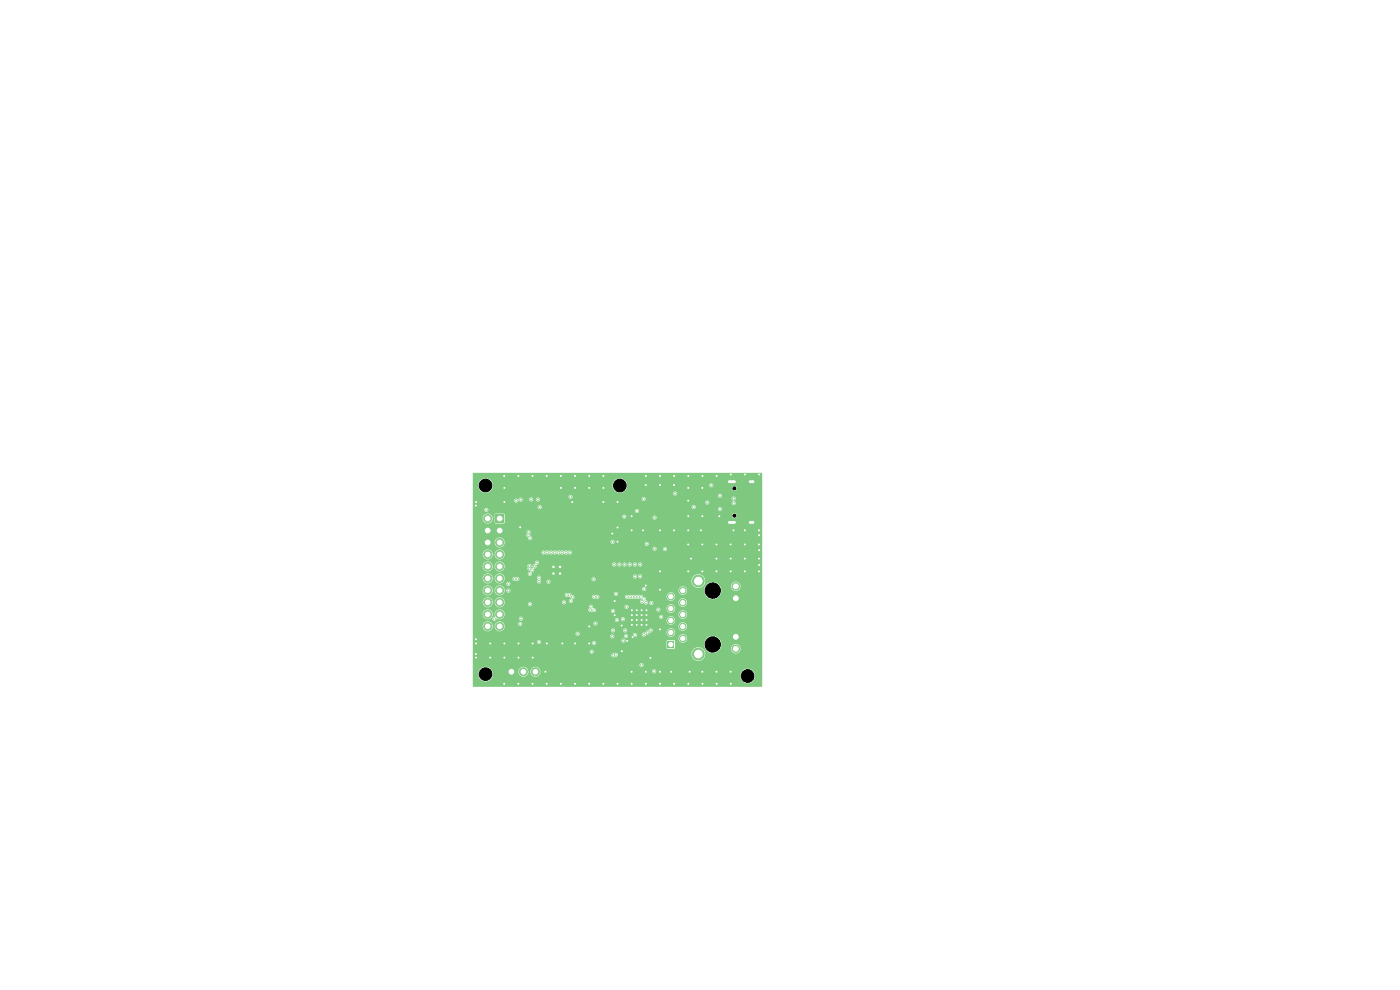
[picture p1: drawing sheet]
<svg xmlns="http://www.w3.org/2000/svg" width="297mm" height="210mm" viewBox="0 0 297 210" stroke-linecap="round" stroke-linejoin="round" font-family="sans-serif">
<g fill="#7fc87f" stroke="#7fc87f" stroke-width=".21">
<circle cx="137.1" cy="132.5" r=".25"/>
<circle cx="137.1" cy="131.5" r=".25"/>
<circle cx="137.1" cy="130.5" r=".25"/>
<circle cx="137.1" cy="129.4" r=".25"/>
<circle cx="136.1" cy="132.5" r=".25"/>
<circle cx="136.1" cy="131.5" r=".25"/>
<circle cx="136.1" cy="130.5" r=".25"/>
<circle cx="136.1" cy="129.4" r=".25"/>
<circle cx="135.1" cy="132.5" r=".25"/>
<circle cx="135.1" cy="131.5" r=".25"/>
<circle cx="135.1" cy="130.5" r=".25"/>
<circle cx="135.1" cy="129.4" r=".25"/>
<circle cx="134.1" cy="132.5" r=".25"/>
<circle cx="134" cy="131.5" r=".25"/>
<circle cx="134" cy="130.5" r=".25"/>
<circle cx="134.1" cy="129.4" r=".25"/>
<circle cx="117.4" cy="120.3" r=".25"/>
<circle cx="117.4" cy="121.7" r=".25"/>
<circle cx="118.8" cy="120.3" r=".25"/>
<circle cx="118.8" cy="121.7" r=".25"/>
</g>
<path d="M154.7 110.8h1.1M154.7 102.2h1.1M159.1 110.8h.6M159.1 102.2h.6" fill="none" stroke="#7fc87f" stroke-width="1"/>
<path d="M105.1 109.2h1.7v1.7h-1.7z" fill="#7fc87f"/>
<g fill="#7fc87f" stroke="#7fc87f" stroke-width=".21">
<circle cx="103.5" cy="110" r=".85"/>
<circle cx="106" cy="112.5" r=".85"/>
<circle cx="103.5" cy="112.5" r=".85"/>
<circle cx="106" cy="115.1" r=".85"/>
<circle cx="103.5" cy="115.1" r=".85"/>
<circle cx="106" cy="117.6" r=".85"/>
<circle cx="103.5" cy="117.6" r=".85"/>
<circle cx="106" cy="120.2" r=".85"/>
<circle cx="103.5" cy="120.2" r=".85"/>
<circle cx="106" cy="122.7" r=".85"/>
<circle cx="103.5" cy="122.7" r=".85"/>
<circle cx="106" cy="125.2" r=".85"/>
<circle cx="103.5" cy="125.2" r=".85"/>
<circle cx="106" cy="127.8" r=".85"/>
<circle cx="103.5" cy="127.8" r=".85"/>
<circle cx="106" cy="130.3" r=".85"/>
<circle cx="103.5" cy="130.3" r=".85"/>
<circle cx="106" cy="132.9" r=".85"/>
<circle cx="103.5" cy="132.9" r=".85"/>
</g>
<path d="M107.7 141.7h1.6v1.7h-1.6z" fill="#7fc87f"/>
<g fill="#7fc87f" stroke="#7fc87f" stroke-width=".21">
<circle cx="111" cy="142.5" r=".85"/>
<circle cx="113.6" cy="142.5" r=".85"/>
</g>
<path d="M141.6 136h1.4v1.4h-1.4z" fill="#7fc87f"/>
<g fill="#7fc87f" stroke="#7fc87f" stroke-width=".21">
<circle cx="144.9" cy="135.4" r=".7"/>
<circle cx="142.3" cy="134.2" r=".7"/>
<circle cx="144.9" cy="132.9" r=".7"/>
<circle cx="142.3" cy="131.6" r=".7"/>
<circle cx="144.9" cy="130.4" r=".7"/>
<circle cx="142.3" cy="129.1" r=".7"/>
<circle cx="144.9" cy="127.8" r=".7"/>
<circle cx="142.3" cy="126.6" r=".7"/>
<circle cx="144.9" cy="125.3" r=".7"/>
<circle cx="156.1" cy="137.6" r=".8"/>
<circle cx="156.1" cy="135.1" r=".8"/>
<circle cx="156.1" cy="126.9" r=".8"/>
<circle cx="156.1" cy="124.4" r=".8"/>
<circle cx="148.1" cy="123.3" r="1.25"/>
<circle cx="148.1" cy="138.7" r="1.25"/>
<circle cx="126.3" cy="132.3" r=".22"/>
<circle cx="122.5" cy="134.4" r=".23"/>
<circle cx="138" cy="133.7" r=".22"/>
<circle cx="132.9" cy="128.7" r=".22"/>
<circle cx="136.6" cy="134.6" r=".22"/>
<circle cx="132.6" cy="133.7" r=".23"/>
<circle cx="130.1" cy="133.7" r=".23"/>
<circle cx="140.3" cy="130.9" r=".22"/>
<circle cx="139.7" cy="129.3" r=".22"/>
<circle cx="136.1" cy="141.1" r=".22"/>
<circle cx="137.4" cy="134.2" r=".23"/>
<circle cx="138.2" cy="127.9" r=".23"/>
<circle cx="137" cy="127.8" r=".23"/>
<circle cx="110.4" cy="132.3" r=".22"/>
<circle cx="110.5" cy="131.2" r=".23"/>
<circle cx="104.9" cy="131.3" r=".22"/>
<circle cx="136.6" cy="127.1" r=".23"/>
<circle cx="116.4" cy="123.4" r=".22"/>
<circle cx="112.4" cy="128.2" r=".22"/>
<circle cx="136.2" cy="127.6" r=".22"/>
<circle cx="118.5" cy="117.2" r=".22"/>
<circle cx="136" cy="126.6" r=".23"/>
<circle cx="135.4" cy="126.6" r=".23"/>
<circle cx="119.3" cy="117.2" r=".23"/>
<circle cx="134.8" cy="126.6" r=".22"/>
<circle cx="120.1" cy="117.2" r=".22"/>
<circle cx="120.9" cy="117.2" r=".23"/>
<circle cx="134.2" cy="126.6" r=".22"/>
<circle cx="117.7" cy="117.2" r=".23"/>
<circle cx="133.6" cy="126.6" r=".23"/>
<circle cx="133" cy="126.6" r=".23"/>
<circle cx="116.9" cy="117.2" r=".23"/>
<circle cx="134.7" cy="122.3" r=".22"/>
<circle cx="135.8" cy="122.3" r=".22"/>
<circle cx="132.1" cy="131.3" r=".23"/>
<circle cx="130.7" cy="126" r=".23"/>
<circle cx="126" cy="136.4" r=".23"/>
<circle cx="132.8" cy="134.9" r=".23"/>
<circle cx="132.3" cy="135.9" r=".22"/>
<circle cx="129.9" cy="135" r=".22"/>
<circle cx="134.7" cy="134.7" r=".23"/>
<circle cx="110" cy="101" r=".23"/>
<circle cx="149" cy="109.5" r=".22"/>
<circle cx="155" cy="121.2" r=".22"/>
<circle cx="146" cy="100.9" r=".22"/>
<circle cx="110" cy="145" r=".23"/>
<circle cx="143" cy="101" r=".23"/>
<circle cx="100.9" cy="107.2" r=".23"/>
<circle cx="133.1" cy="135.9" r=".23"/>
<circle cx="158" cy="118.5" r=".22"/>
<circle cx="122" cy="145" r=".23"/>
<circle cx="146" cy="103.5" r=".23"/>
<circle cx="113" cy="136.5" r=".22"/>
<circle cx="113" cy="139.5" r=".22"/>
<circle cx="134" cy="112.5" r=".22"/>
<circle cx="116" cy="100.9" r=".22"/>
<circle cx="161" cy="115.5" r=".22"/>
<circle cx="122" cy="136.5" r=".22"/>
<circle cx="107" cy="136.5" r=".22"/>
<circle cx="140" cy="101" r=".23"/>
<circle cx="140" cy="145" r=".23"/>
<circle cx="155" cy="142.5" r=".22"/>
<circle cx="131.9" cy="138.1" r=".23"/>
<circle cx="100.9" cy="138.8" r=".23"/>
<circle cx="140" cy="102.9" r=".23"/>
<circle cx="146" cy="145" r=".22"/>
<circle cx="152" cy="118.5" r=".22"/>
<circle cx="149" cy="142.5" r=".22"/>
<circle cx="101" cy="139.5" r=".22"/>
<circle cx="122" cy="103.5" r=".23"/>
<circle cx="152" cy="145" r=".23"/>
<circle cx="161" cy="116.7" r=".23"/>
<circle cx="140" cy="133.5" r=".22"/>
<circle cx="155.6" cy="112.5" r=".22"/>
<circle cx="137" cy="145" r=".22"/>
<circle cx="107" cy="100.9" r=".22"/>
<circle cx="134.2" cy="135.2" r=".22"/>
<circle cx="104" cy="139.5" r=".22"/>
<circle cx="143" cy="145" r=".23"/>
<circle cx="155" cy="118.5" r=".22"/>
<circle cx="146" cy="121.2" r=".22"/>
<circle cx="115.7" cy="142.5" r=".22"/>
<circle cx="110" cy="136.5" r=".22"/>
<circle cx="146.3" cy="142.5" r=".22"/>
<circle cx="149" cy="145" r=".23"/>
<circle cx="137" cy="100.9" r=".22"/>
<circle cx="152.6" cy="109.5" r=".22"/>
<circle cx="155" cy="145" r=".22"/>
<circle cx="119.3" cy="136.5" r=".22"/>
<circle cx="140" cy="142.5" r=".22"/>
<circle cx="161" cy="113.5" r=".23"/>
<circle cx="119" cy="103.5" r=".23"/>
<circle cx="148.7" cy="112.5" r=".22"/>
<circle cx="158" cy="112.5" r=".22"/>
<circle cx="128" cy="103.5" r=".23"/>
<circle cx="161" cy="112.5" r=".22"/>
<circle cx="122" cy="101" r=".23"/>
<circle cx="131" cy="106.5" r=".22"/>
<circle cx="138" cy="139.6" r=".22"/>
<circle cx="113" cy="101" r=".23"/>
<circle cx="161" cy="100.7" r=".23"/>
<circle cx="161" cy="118.5" r=".22"/>
<circle cx="131.9" cy="132.7" r=".22"/>
<circle cx="128" cy="101" r=".23"/>
<circle cx="119" cy="145" r=".23"/>
<circle cx="125" cy="145" r=".22"/>
<circle cx="146" cy="115.5" r=".22"/>
<circle cx="110.4" cy="111.8" r=".22"/>
<circle cx="107" cy="106.5" r=".22"/>
<circle cx="134" cy="109.5" r=".22"/>
<circle cx="110" cy="139.5" r=".22"/>
<circle cx="128" cy="145" r=".23"/>
<circle cx="152" cy="121.2" r=".22"/>
<circle cx="129.9" cy="113.2" r=".22"/>
<circle cx="161" cy="121.2" r=".22"/>
<circle cx="130.4" cy="130.5" r=".22"/>
<circle cx="140" cy="121.2" r=".22"/>
<circle cx="131" cy="111.9" r=".23"/>
<circle cx="100.9" cy="135.6" r=".23"/>
<circle cx="125" cy="136.5" r=".22"/>
<circle cx="136.4" cy="112.5" r=".22"/>
<circle cx="104" cy="136.5" r=".22"/>
<circle cx="125" cy="132.9" r=".22"/>
<circle cx="161" cy="119.9" r=".22"/>
<circle cx="155" cy="100.6" r=".22"/>
<circle cx="152" cy="115.5" r=".22"/>
<circle cx="107" cy="145" r=".22"/>
<circle cx="142.4" cy="142.5" r=".22"/>
<circle cx="116" cy="136.5" r=".22"/>
<circle cx="107" cy="139.5" r=".22"/>
<circle cx="130.4" cy="127.5" r=".22"/>
<circle cx="149" cy="103.5" r=".23"/>
<circle cx="134" cy="142.5" r=".22"/>
<circle cx="149" cy="101" r=".23"/>
<circle cx="131" cy="145" r=".23"/>
<circle cx="137" cy="142.5" r=".22"/>
<circle cx="137" cy="102.9" r=".23"/>
<circle cx="128" cy="106.5" r=".22"/>
<circle cx="125" cy="103.5" r=".23"/>
<circle cx="158" cy="121.2" r=".22"/>
<circle cx="146" cy="112.5" r=".22"/>
<circle cx="149" cy="115.5" r=".22"/>
<circle cx="152" cy="101" r=".23"/>
<circle cx="107" cy="103.5" r=".23"/>
<circle cx="146.6" cy="118.5" r=".22"/>
<circle cx="143" cy="102.9" r=".23"/>
<circle cx="155" cy="115.5" r=".22"/>
<circle cx="131" cy="114.9" r=".23"/>
<circle cx="143" cy="112.5" r=".22"/>
<circle cx="101" cy="136.5" r=".22"/>
<circle cx="158" cy="115.5" r=".22"/>
<circle cx="134" cy="145" r=".23"/>
<circle cx="140" cy="125.1" r=".22"/>
<circle cx="121.4" cy="106.5" r=".22"/>
<circle cx="158" cy="100.6" r=".22"/>
<circle cx="146" cy="106.2" r=".23"/>
<circle cx="140" cy="112.5" r=".22"/>
<circle cx="116" cy="145" r=".22"/>
<circle cx="137" cy="124.2" r=".22"/>
<circle cx="146" cy="109.5" r=".22"/>
<circle cx="113" cy="145" r=".23"/>
<circle cx="119" cy="101" r=".23"/>
<circle cx="149" cy="121.2" r=".22"/>
<circle cx="101" cy="106.5" r=".22"/>
<circle cx="125" cy="100.9" r=".22"/>
<circle cx="152" cy="142.5" r=".22"/>
<circle cx="135.1" cy="108.4" r=".22"/>
<circle cx="141.1" cy="116.5" r=".22"/>
<circle cx="137.2" cy="115.4" r=".23"/>
<circle cx="110.4" cy="106" r=".22"/>
<circle cx="103.2" cy="108.1" r=".22"/>
<circle cx="109.5" cy="106.2" r=".22"/>
<circle cx="112.5" cy="114.2" r=".22"/>
<circle cx="114.5" cy="107.6" r=".22"/>
<circle cx="136.6" cy="105.8" r=".23"/>
<circle cx="143.2" cy="104.7" r=".22"/>
<circle cx="114.1" cy="106" r=".22"/>
<circle cx="132.4" cy="109.6" r=".22"/>
<circle cx="130.3" cy="119.8" r=".22"/>
<circle cx="116.1" cy="117.2" r=".22"/>
<circle cx="112.7" cy="105.9" r=".22"/>
<circle cx="114.3" cy="136.2" r=".22"/>
<circle cx="112.1" cy="113.6" r=".23"/>
<circle cx="112.3" cy="120.6" r=".22"/>
<circle cx="112.3" cy="120" r=".22"/>
<circle cx="112.1" cy="112.9" r=".23"/>
<circle cx="130.1" cy="139" r=".23"/>
<circle cx="121" cy="105.4" r=".22"/>
<circle cx="126" cy="129.4" r=".23"/>
<circle cx="125.9" cy="122.9" r=".23"/>
<circle cx="125.5" cy="138.3" r=".22"/>
<circle cx="129.9" cy="114.9" r=".22"/>
<circle cx="126.7" cy="126.6" r=".22"/>
<circle cx="126" cy="126.6" r=".23"/>
<circle cx="107.8" cy="123.8" r=".23"/>
<circle cx="125.4" cy="128.7" r=".22"/>
<circle cx="125.2" cy="129.4" r=".22"/>
<circle cx="121.1" cy="127.5" r=".23"/>
<circle cx="130.9" cy="131.5" r=".22"/>
<circle cx="130.1" cy="129.6" r=".23"/>
<circle cx="131.4" cy="119.8" r=".22"/>
<circle cx="115.3" cy="117.2" r=".23"/>
<circle cx="135.8" cy="119.7" r=".22"/>
<circle cx="113.9" cy="119.4" r=".23"/>
<circle cx="134.7" cy="119.8" r=".22"/>
<circle cx="113.4" cy="120.2" r=".22"/>
<circle cx="112.9" cy="120.9" r=".23"/>
<circle cx="133.6" cy="119.8" r=".22"/>
<circle cx="112.4" cy="121.8" r=".22"/>
<circle cx="132.5" cy="119.7" r=".22"/>
<circle cx="114.4" cy="122.5" r=".23"/>
<circle cx="109.7" cy="122.8" r=".22"/>
<circle cx="109.1" cy="122.8" r=".22"/>
<circle cx="155.6" cy="106.8" r=".22"/>
<circle cx="155.6" cy="105.8" r=".22"/>
<circle cx="114.4" cy="123.4" r=".23"/>
<circle cx="150" cy="106.6" r=".23"/>
<circle cx="120.2" cy="126.2" r=".23"/>
<circle cx="107.9" cy="125.3" r=".23"/>
<circle cx="120.8" cy="126.2" r=".23"/>
<circle cx="119.6" cy="127.8" r=".22"/>
<circle cx="121.5" cy="126.7" r=".23"/>
<circle cx="150.9" cy="103" r=".23"/>
<circle cx="152.7" cy="108" r=".22"/>
<circle cx="147.2" cy="107.6" r=".22"/>
<circle cx="152.7" cy="105.1" r=".22"/>
<circle cx="138.8" cy="142.4" r=".22"/>
<circle cx="136.7" cy="125" r=".22"/>
<circle cx="138.9" cy="116.4" r=".23"/>
<circle cx="138.9" cy="109.8" r=".22"/>
<circle cx="130.7" cy="138.9" r=".22"/>
</g>
<path d="M100.3 100.3l61.4 .1v45.3h-61.3l-.1-2.8h1.1a1.56 1.56 0 0 0 1.8 1.6 1.56 1.56 0 0 0 1.2-2.1h5.6v.2a1.06 1.06 0 0 0 1.1 1 1.06 1.06 0 0 0 1-1.2h.4v.2a1.05 1.05 0 0 0 .7 .9 1.05 1.05 0 0 0 1.1-.2h42.7v.2a1.56 1.56 0 0 0 2.4 1.2 1.56 1.56 0 0 0 0-2.6 1.56 1.56 0 0 0-2.4 1.2h-42.7l.3-.5v-.4h23.8a.43 .43 0 0 0 .5 .4 .43 .43 0 0 0 .2-.7 .43 .43 0 0 0-.7 .1v.2h-23.8a1.05 1.05 0 0 0-1-1 1.05 1.05 0 0 0-1.1 1h-.4v-.2a1.06 1.06 0 0 0-1.2-.8 1.06 1.06 0 0 0-.9 1h-5.6l-.1-.2a1.55 1.55 0 0 0-1.7-.7 1.55 1.55 0 0 0-1.2 1.4h-1.1v-1.9h35.4v.1a.43 .43 0 0 0 .6 .3 .43 .43 0 0 0 0-.7 .43 .43 0 0 0-.6 .3h-35.4v-2h29.4v.1a.66 .66 0 0 0 .9 .2 .43 .43 0 0 0 .4-.2 .43 .43 0 0 0 0-.5h15.7v.3a1.46 1.46 0 0 0 2.2 1.1 1.46 1.46 0 0 0 0-2.5 1.46 1.46 0 0 0-2.2 1.1h-15.7l-.4-.1-.7 .1-.2 .4h-29.4v-.8h24.8a.43 .43 0 0 0 .6 .5 .43 .43 0 0 0 .1-.7 .43 .43 0 0 0-.7 .1v.1h-24.8v-2.1h13.6a.43 .43 0 0 0 .3 .5 .43 .43 0 0 0 .5-.2h10.9v.1a.43 .43 0 0 0 .7 .3 .43 .43 0 0 0 0-.7 .43 .43 0 0 0-.7 .3h-10.9l-.1-.6h17.2v.2a.43 .43 0 0 0 .4 .3 .43 .43 0 0 0 .5-.3h8.7v1.4l.2 .2h1.5l.1-1h6.2v.2a1.83 1.83 0 0 0 1.4 1.7 1.83 1.83 0 0 0 2-1h2.3v.2a1.01 1.01 0 0 0 1.5 .8 1.01 1.01 0 0 0 0-1.7 1.01 1.01 0 0 0-1.5 .7h-2.3a1.83 1.83 0 0 0-1.1-2.5 1.83 1.83 0 0 0-2.3 1.6h-6.2v-.7l-.2-.1h-1.4l-.2 .2h-8.7v-.2a.43 .43 0 0 0-.4-.3 .43 .43 0 0 0-.5 .3h-17.5l-.4 .3h-13.6v-1.2h29.2a.43 .43 0 0 0 .4 .5 .43 .43 0 0 0 .4-.5h2.1l.1 .3 .3 .2h11.1v.1a.9 .9 0 0 0 1.4 .7 .9 .9 0 0 0 0-1.5 .9 .9 0 0 0-1.4 .7l-10.9-.1a.43 .43 0 0 0 .1-.6h1.2v.1a.43 .43 0 0 0 .5 .3 .43 .43 0 0 0 .3-.5h1.1v.1a.47 .47 0 0 0 .5 .3 .47 .47 0 0 0 .4-.5 .51 .51 0 0 0 .8-.4h3.5a.91 .91 0 0 0 1.2 1 .91 .91 0 0 0 .3-1.6 .91 .91 0 0 0-1.5 .5l-3.1 .1a.45 .45 0 0 0-.1-.8 .45 .45 0 0 0-.7 .5 .52 .52 0 0 0-.6 .5 .44 .44 0 0 0-.7 .3h-1.1a.43 .43 0 0 0-.5-.3 .43 .43 0 0 0-.3 .4l-1.2-.1a.43 .43 0 0 0-.7 .3l-2.1-.1a.43 .43 0 0 0-.5-.2 .43 .43 0 0 0-.3 .3h-29.2v-.5h21.8v.1a.43 .43 0 0 0 .7 .3 .43 .43 0 0 0 0-.7 .43 .43 0 0 0-.7 .3h-21.8v-1.6h2.1v.2a1.06 1.06 0 0 0 1.2 .9 1.06 1.06 0 0 0 .9-1.1h.4v.2a1.05 1.05 0 0 0 1.8 .7h22.9v.1a.43 .43 0 0 0 .5 .4 .43 .43 0 0 0 .4-.5h1.7v.1a.43 .43 0 0 0 .7 .3 .43 .43 0 0 0 0-.7 .43 .43 0 0 0-.7 .3h-1.7l-.1-.2a.43 .43 0 0 0-.5-.2 .43 .43 0 0 0-.3 .4h-22.9l.2-.3 .2-.6h36.8v.2a.9 .9 0 0 0 1.4 .7 .9 .9 0 0 0 0-1.6 .9 .9 0 0 0-1.4 .7h-36.8l-.2-.5h3.1a.43 .43 0 0 0 .4 .5 .43 .43 0 0 0 .4-.6h15.1v.1a.43 .43 0 0 0 .7 .3 .43 .43 0 0 0 0-.7 .43 .43 0 0 0-.7 .3h-15.1a.43 .43 0 0 0-.5-.3 .43 .43 0 0 0-.3 .4l-3.2-.1a1.06 1.06 0 0 0-1.1-.3 1.06 1.06 0 0 0-.8 .9h-.4v-.2a1.06 1.06 0 0 0-1.1-.8 1.06 1.06 0 0 0-1 1h-2.1v-2.6h2.1v.2a1.05 1.05 0 0 0 1.6 .8h.4v.1a.47 .47 0 0 0 .6 .4 .47 .47 0 0 0 .4-.5 1.07 1.07 0 0 0 1.2 0h3.5v.1a.43 .43 0 0 0 .3 .3 .43 .43 0 0 0 .4-.1h19.7v.1a.43 .43 0 0 0 .5 .3 .43 .43 0 0 0 .2-.6h.5v.1a.43 .43 0 0 0 .4 .4 .43 .43 0 0 0 .4-.3h8.9v.2a.9 .9 0 0 0 1.4 .7 .9 .9 0 0 0 0-1.5 .9 .9 0 0 0-1.4 .6h-8.9a.43 .43 0 0 0-.2-.6 .43 .43 0 0 0-.6 .4h-.5a.43 .43 0 0 0-.4-.2 .43 .43 0 0 0-.3 .4h-19.6a.43 .43 0 0 0-.3-.7 .43 .43 0 0 0-.5 .4h-3.5l.3-.4h32.9a.43 .43 0 0 0 .6 .5 .43 .43 0 0 0 .2-.7 .43 .43 0 0 0-.7 .1l-.1 .1h-32.9l.2-.5h36.8a.91 .91 0 0 0 1.3 1 .91 .91 0 0 0 .3-1.6 .91 .91 0 0 0-1.5 .5l-36.9 .1-.3-.6-.5-.4h18.5a.48 .48 0 0 0 .3 .5 .48 .48 0 0 0 .5-.1h.1a.43 .43 0 0 0 .4 .2 .43 .43 0 0 0 .3-.4h3.2v.2a.43 .43 0 0 0 .7 .3 .43 .43 0 0 0 0-.7h8.9v.1a.43 .43 0 0 0 .7 .3 .43 .43 0 0 0 0-.7h1.5v.2a.9 .9 0 0 0 1.4 .7 .9 .9 0 0 0 0-1.6 .9 .9 0 0 0-1.4 .7h-1.5a.43 .43 0 0 0-.7 .3h-8.9a.43 .43 0 0 0-.7 .2h-3.2a.43 .43 0 0 0-.6-.5v-.3h6.7v.1a.43 .43 0 0 0 .7 .3 .43 .43 0 0 0 0-.7 .43 .43 0 0 0-.7 .3l-6.7-.1a.46 .46 0 0 0-.6-.3 .46 .46 0 0 0-.2 .7l-.2 .3h-18.5a1.13 1.13 0 0 0-1.1 .4 1.13 1.13 0 0 0-.2 1.2h-.4l-.2 .3h-.4h.1a1.05 1.05 0 0 0-.1-1.8 1.05 1.05 0 0 0-1.6 .8h-2.1v-2.5h2.1v.2a1.06 1.06 0 0 0 1.2 .9 1.06 1.06 0 0 0 .9-1.1h.4v.2a1.05 1.05 0 0 0 1 .9 1.05 1.05 0 0 0 1.1-.7h5v.1a.43 .43 0 0 0 .6 .3 .43 .43 0 0 0 0-.7 .43 .43 0 0 0-.6 .3h-5l.1-.4h12.1v.1a.43 .43 0 0 0 .7 .3 .43 .43 0 0 0 0-.7 .43 .43 0 0 0-.7 .3h-12.1a1.06 1.06 0 0 0-1.1-1 1.06 1.06 0 0 0-1.1 1h-.4v-.2a1.06 1.06 0 0 0-1.1-.8 1.06 1.06 0 0 0-1 1h-2.1v-2.6h2.1v.2a1.06 1.06 0 0 0 1.2 1 1.06 1.06 0 0 0 .9-1.2h.4v.2a1.05 1.05 0 0 0 1.6 .8h13.3v.2a.6 .6 0 0 0 .8 .3 .33 .33 0 0 1 .5 .2 .33 .33 0 0 1-.3 .4 .45 .45 0 0 0 .1 .6 .45 .45 0 0 0 .6-.1 .45 .45 0 0 0-.1-.6h.1a.43 .43 0 0 0 .4-.6h3.7v.1a.56 .56 0 0 0 .9 .3 .43 .43 0 0 0 .4 .1 .43 .43 0 0 0 .3-.5h5.4l.1 .4 .2 .1 2.8-.1 .5 .2a.48 .48 0 0 0-.4 .7 .48 .48 0 0 0 .8 .1v.1a.43 .43 0 0 0 .5 .2 .43 .43 0 0 0 .3-.3l.4 .1a.43 .43 0 0 0 .5 .3 .43 .43 0 0 0 .3-.6h5.3v.2a.9 .9 0 0 0 1.4 .7 .9 .9 0 0 0 0-1.5 .9 .9 0 0 0-1.4 .6h-5.4a.43 .43 0 0 0-.4-.2 .43 .43 0 0 0-.3 .4h-.4v-.3l-.4-.2a.6 .6 0 0 0-.6-.8v-.1h5v.1a.9 .9 0 0 0 1.4 .7 .9 .9 0 0 0 0-1.5 .9 .9 0 0 0-1.4 .7l-5-.1a.49 .49 0 0 0-.7-.1h-2.4a.43 .43 0 0 0-.7 .2h-5.4l-.1-.1a.51 .51 0 0 0-.8-.1 .43 .43 0 0 0-.4-.1 .43 .43 0 0 0-.3 .3h-3.7l-.3-.2h-.3l-.2-.4h9.2a.43 .43 0 0 0 .5 .5 .43 .43 0 0 0 .2-.7 .43 .43 0 0 0-.7 .1v.1h-9.8a.43 .43 0 0 0-.7 .2h-13.3l.4-.4 .2-.5h.3a.43 .43 0 0 0 .4 .5 .43 .43 0 0 0 .5-.3 .43 .43 0 0 0-.3-.5h28.2v.1a.43 .43 0 0 0 .4 .4 .43 .43 0 0 0 .4-.2h6.9v.2a.9 .9 0 0 0 1.1 .8 .9 .9 0 0 0 .7-1h3.7v.2a1.83 1.83 0 0 0 2.4 1.6 1.83 1.83 0 0 0 .9-2.7h2.4v.2a1.01 1.01 0 0 0 1.5 .7 1.01 1.01 0 0 0 0-1.7 1.01 1.01 0 0 0-1.5 .8h-2.4a1.83 1.83 0 0 0-2-.8 1.83 1.83 0 0 0-1.3 1.7h-3.7v-.2a.9 .9 0 0 0-.9-.6 .9 .9 0 0 0-.9 .8l-6.8-.1a.43 .43 0 0 0-.3-.6 .43 .43 0 0 0-.6 .4h-28.2a.43 .43 0 0 0-.6 .3l-.3-.1a1.06 1.06 0 0 0-1.1-.9 1.06 1.06 0 0 0-1.1 .9h-.4v-.2a1.06 1.06 0 0 0-1.1-.7 1.06 1.06 0 0 0-1 .9h-2.1v-1.3h7.1v.1a.43 .43 0 0 0 .7 .3 .43 .43 0 0 0 0-.7 .43 .43 0 0 0-.7 .3h-7.1v-1.2h2.1v.2a1.06 1.06 0 0 0 1.2 1 1.06 1.06 0 0 0 .9-1.2h.4v.2a1.05 1.05 0 0 0 1.1 1 1.05 1.05 0 0 0 1.1-1.1h1.6v.2a.69 .69 0 0 0 .9 .3 .43 .43 0 0 0 .5-.2 .43 .43 0 0 0-.1-.5h3.9l.2 .4a.45 .45 0 0 0 0 .8 .45 .45 0 0 0 .7-.4h1.1v.2a.43 .43 0 0 0 .7 .3 .43 .43 0 0 0 0-.8 .43 .43 0 0 0-.7 .3h-1.1l-.2-.4 10.9-.1a.43 .43 0 0 0 .3 .5 .43 .43 0 0 0 .5-.2h20.4v.3a1.45 1.45 0 0 0 2.2 1.1 1.45 1.45 0 0 0 0-2.5 1.45 1.45 0 0 0-2.2 1.1h-20.4v-.1a.43 .43 0 0 0-.3-.5 .43 .43 0 0 0-.5 .3h-10.8l.1-.3-.2-.3h19.7v.2a.43 .43 0 0 0 .5 .3 .43 .43 0 0 0 .3-.5l.3 .1a.43 .43 0 0 0 .6 .3 .43 .43 0 0 0 0-.7 .43 .43 0 0 0-.6 .3l-.3-.1a.43 .43 0 0 0-.4-.2 .43 .43 0 0 0-.4 .3h-19.7a.43 .43 0 0 0-.7 .3h-4.5a.43 .43 0 0 0-.7 .2h-1.6v-.1a1.06 1.06 0 0 0-1.1-1 1.06 1.06 0 0 0-1.1 1h-.4v-.2a1.06 1.06 0 0 0-1.1-.8 1.06 1.06 0 0 0-1 1h-2.1v-2.5h2.1v.2a1.06 1.06 0 0 0 1.2 .9 1.06 1.06 0 0 0 .9-1.1h.4v.2a1.05 1.05 0 0 0 1.2 .9 1.05 1.05 0 0 0 .9-1.2h4.9l.1 .3a.55 .55 0 0 0 .5 .8l.1 .2a.45 .45 0 0 0-.6 .2 .45 .45 0 0 0 .2 .6 .45 .45 0 0 0 .6-.2l-.1-.5a.55 .55 0 0 0 .6-.2 .55 .55 0 0 0-.1-.6 .5 .5 0 0 0 .6-.2 .5 .5 0 0 0-.1-.6l16.2-.1a.43 .43 0 0 0 .4 .5 .43 .43 0 0 0 .4-.5l.3 .1a.43 .43 0 0 0 .5 .4 .43 .43 0 0 0 .3-.5h.3v.2a.43 .43 0 0 0 .5 .3 .43 .43 0 0 0 .3-.5l.3 .1a.43 .43 0 0 0 .5 .4 .43 .43 0 0 0 .3-.5l.3 .1a.43 .43 0 0 0 .5 .4 .43 .43 0 0 0 .3-.5l.3 .1a.43 .43 0 0 0 .6 .3 .43 .43 0 0 0 0-.7 .43 .43 0 0 0-.6 .3l-.3-.1a.43 .43 0 0 0-.4-.3 .43 .43 0 0 0-.4 .4l-.3-.1a.43 .43 0 0 0-.4-.3 .43 .43 0 0 0-.4 .4l-.3-.1a.43 .43 0 0 0-.4-.3 .43 .43 0 0 0-.4 .4l-.3-.1a.43 .43 0 0 0-.4-.3 .43 .43 0 0 0-.4 .4l-.3-.1a.43 .43 0 0 0-.4-.3 .43 .43 0 0 0-.4 .4h-15.7a.43 .43 0 0 0 0-.6 .43 .43 0 0 0-.6-.1 .43 .43 0 0 0 0 .6v.1a.55 .55 0 0 0-.6 .2 .55 .55 0 0 0 .1 .6h-.3l-.1-.2a.43 .43 0 0 0-.2-.7 .43 .43 0 0 0-.6 .4h-4.9v-.1a1.06 1.06 0 0 0-1.1-.8 1.06 1.06 0 0 0-1 1h-.4v-.2a1.06 1.06 0 0 0-1.1-.8 1.06 1.06 0 0 0-1 1h-2.1v-2.6h2.1v.2a1.06 1.06 0 0 0 1.2 1 1.06 1.06 0 0 0 .9-1.2h.4v.2a1.05 1.05 0 0 0 1.4 .9 1.05 1.05 0 0 0 .6-1.5h8v.2a.43 .43 0 0 0 .3 .3 .43 .43 0 0 0 .4-.1h.2a.43 .43 0 0 0 .6 0h.2a.43 .43 0 0 0 .6 0h.2a.43 .43 0 0 0 .6 0l.1-.1a.66 .66 0 0 0 .9 .1 .43 .43 0 0 0 .6 0h.2a.43 .43 0 0 0 .6 0 .45 .45 0 0 0 .8 0 .45 .45 0 0 0-.4-.7l-.2 .1a.7 .7 0 0 0-1 0 .43 .43 0 0 0-.6 0 .71 .71 0 0 0-1 0 .43 .43 0 0 0-.6 0l-.1 .1a.66 .66 0 0 0-.9-.1 .47 .47 0 0 0-.7 .1l-.1-.1a.43 .43 0 0 0-.4-.1 .43 .43 0 0 0-.3 .3h-8a1.06 1.06 0 0 0-1.1-.5 1.06 1.06 0 0 0-.9 .9h-.4v-.2a1.06 1.06 0 0 0-1.1-.7 1.06 1.06 0 0 0-1 .9h-2.1v-1.2h38.1v.2a.43 .43 0 0 0 .5 .3 .43 .43 0 0 0 .4-.4h1.4v.1a.43 .43 0 0 0 .6 .3 .43 .43 0 0 0 0-.7 .43 .43 0 0 0-.6 .3l-1.4-.1a.43 .43 0 0 0-.4-.3 .43 .43 0 0 0-.5 .3h-38.1v-1.3h4.6v.2a1.05 1.05 0 0 0 1.2 .9 1.05 1.05 0 0 0 .9-1.2h22.5v.1a.43 .43 0 0 0 .7 .3h6.6v.1a.43 .43 0 0 0 .6 .3 .43 .43 0 0 0 0-.7 .43 .43 0 0 0-.6 .3h-6.6a.43 .43 0 0 0 0-.7 .43 .43 0 0 0-.7 .3h-22.5v-.1a1.06 1.06 0 0 0-1.1-.8 1.06 1.06 0 0 0-1 1h-4.6v-1.5h11.4v.3l.3 .2a.47 .47 0 0 0 .3 .6 .47 .47 0 0 0 .6-.4 .47 .47 0 0 0-.4-.5l-.1-.4a.47 .47 0 0 0 .1-.7 .47 .47 0 0 0-.7 0 .47 .47 0 0 0 0 .7l-.1 .2h-11.4v-3.6h2.1a1.05 1.05 0 0 0 1.5 1.1 1.05 1.05 0 0 0 .1-1.9h.9v1.8l.2 .2 1.9-.1 .1-1.5h24.9v.1a.43 .43 0 0 0 .4 .4 .43 .43 0 0 0 .4-.3h5.6v.2a.43 .43 0 0 0 .7 .3 .43 .43 0 0 0 0-.8 .43 .43 0 0 0-.7 .3h-5.6v-.4h22.5v.2a.53 .53 0 0 0 .8 .3 .53 .53 0 0 0 0-.9 .53 .53 0 0 0-.8 .4h-22.5a.43 .43 0 0 0-.5-.1 .43 .43 0 0 0-.3 .3h-24.9l-.1-.4-.1-.2-2.9 .2a1.06 1.06 0 0 0-1.6 .8h-2.1v-1.8h2.4v.1a.43 .43 0 0 0 .4 .4 .43 .43 0 0 0 .4-.2h31.2v.1a.43 .43 0 0 0 .7 .3 .43 .43 0 0 0 0-.8 .43 .43 0 0 0-.7 .4l-31.1-.1a.43 .43 0 0 0-.3-.6 .43 .43 0 0 0-.6 .4h-2.4v-.6h13.8v.2a.43 .43 0 0 0 .5 .3 .43 .43 0 0 0 .3-.5h31.8v.1a.43 .43 0 0 0 .6 .4h5v.1a.43 .43 0 0 0 .7 .3 .43 .43 0 0 0 0-.7 .43 .43 0 0 0-.7 .3h-5a.43 .43 0 0 0 .1-.8 .43 .43 0 0 0-.7 .3l-31.8-.1a.43 .43 0 0 0-.5-.2 .43 .43 0 0 0-.3 .3h-13.8v-1.4h8.8v.2a.43 .43 0 0 0 .7 .2h39.8v.2a.43 .43 0 0 0 .4 .3 .43 .43 0 0 0 .5-.3h4.7v.1a.43 .43 0 0 0 .7 .3 .43 .43 0 0 0 0-.7 .43 .43 0 0 0-.7 .3h-4.7v-.2a.43 .43 0 0 0-.5-.3 .43 .43 0 0 0-.4 .3h-39.8l.3-.3a.43 .43 0 0 0 .5 .2 .43 .43 0 0 0 .3-.5h1.4v.1a.43 .43 0 0 0 .4 .4 .43 .43 0 0 0 .4-.5h.6v.1a.43 .43 0 0 0 .6 .3 .43 .43 0 0 0 0-.7 .43 .43 0 0 0-.6 .3h-.6v-.1a.43 .43 0 0 0-.5-.3 .43 .43 0 0 0-.3 .4l-1.5-.1a.48 .48 0 0 0-.5-.2 .48 .48 0 0 0-.3 .4h-.1a.43 .43 0 0 0-.5-.2 .43 .43 0 0 0-.3 .3h-8.8v-.8h20.3v.2a.43 .43 0 0 0 .6 .3h14.9v.1a.43 .43 0 0 0 .6 .4 .43 .43 0 0 0 .3-.6h18.2v.1a.43 .43 0 0 0 .7 .3 .43 .43 0 0 0 0-.7 .43 .43 0 0 0-.7 .3h-18.2a.43 .43 0 0 0-.5-.3 .43 .43 0 0 0-.4 .4h-14.9l.1-.1a.43 .43 0 0 0-.1-.7 .43 .43 0 0 0-.6 .3h-20.3v-.7h42.5v.2a.43 .43 0 0 0 .6 .3h8.9v.1a.43 .43 0 0 0 .7 .3 .43 .43 0 0 0 0-.7 .43 .43 0 0 0-.7 .3l-8.8-.1a.43 .43 0 0 0-.1-.7 .43 .43 0 0 0-.6 .3h-42.5v-1.7h1.1v.2a1.56 1.56 0 0 0 1.7 1.5 1.56 1.56 0 0 0 1.5-1.7h25.3v.2a1.55 1.55 0 0 0 1.4 1.4 1.55 1.55 0 0 0 1.7-1h22.3v.2a.53 .53 0 0 0 .8 .4 .53 .53 0 0 0 0-.9 .53 .53 0 0 0-.8 .3h-22.3l.1-.6h17.4a.43 .43 0 0 0 .5 .5 .43 .43 0 0 0 .2-.7 .43 .43 0 0 0-.7 .1v.1h-17.4a1.55 1.55 0 0 0-1.6-1.5 1.55 1.55 0 0 0-1.6 1.5h-25.3l-.1-.3a1.56 1.56 0 0 0-1.6-1.2 1.56 1.56 0 0 0-1.5 1.5h-1.1z" fill="#7fc87f"/>
<g fill="#fff" stroke="#fff" stroke-width=".21">
<circle cx="126.3" cy="132.3" r=".1"/>
<circle cx="122.5" cy="134.4" r=".1"/>
<circle cx="138" cy="133.7" r=".1"/>
<circle cx="132.9" cy="128.7" r=".1"/>
<circle cx="136.6" cy="134.6" r=".1"/>
<circle cx="132.6" cy="133.7" r=".1"/>
<circle cx="130.1" cy="133.7" r=".1"/>
<circle cx="140.3" cy="130.9" r=".1"/>
<circle cx="139.7" cy="129.3" r=".1"/>
<circle cx="136.1" cy="141.1" r=".1"/>
<circle cx="137.4" cy="134.2" r=".1"/>
<circle cx="138.2" cy="127.9" r=".1"/>
<circle cx="137" cy="127.8" r=".1"/>
<circle cx="110.4" cy="132.3" r=".1"/>
<circle cx="110.5" cy="131.2" r=".1"/>
<circle cx="104.9" cy="131.3" r=".1"/>
<circle cx="136.6" cy="127.1" r=".1"/>
<circle cx="116.4" cy="123.4" r=".1"/>
<circle cx="112.4" cy="128.2" r=".1"/>
<circle cx="136.2" cy="127.6" r=".1"/>
<circle cx="118.5" cy="117.2" r=".1"/>
<circle cx="136" cy="126.6" r=".1"/>
<circle cx="135.4" cy="126.6" r=".1"/>
<circle cx="119.3" cy="117.2" r=".1"/>
<circle cx="134.8" cy="126.6" r=".1"/>
<circle cx="120.1" cy="117.2" r=".1"/>
<circle cx="120.9" cy="117.2" r=".1"/>
<circle cx="134.2" cy="126.6" r=".1"/>
<circle cx="117.7" cy="117.2" r=".1"/>
<circle cx="133.6" cy="126.6" r=".1"/>
<circle cx="133" cy="126.6" r=".1"/>
<circle cx="116.9" cy="117.2" r=".1"/>
<circle cx="134.7" cy="122.3" r=".1"/>
<circle cx="135.8" cy="122.3" r=".1"/>
<circle cx="132.1" cy="131.3" r=".1"/>
<circle cx="130.7" cy="126" r=".1"/>
<circle cx="126" cy="136.4" r=".1"/>
<circle cx="132.8" cy="134.9" r=".1"/>
<circle cx="132.3" cy="135.9" r=".1"/>
<circle cx="129.9" cy="135" r=".1"/>
<circle cx="134.7" cy="134.7" r=".1"/>
<circle cx="110" cy="100.9" r=".1"/>
<circle cx="149" cy="109.5" r=".1"/>
<circle cx="155" cy="121.2" r=".1"/>
<circle cx="146" cy="100.9" r=".1"/>
<circle cx="110" cy="145" r=".1"/>
<circle cx="143" cy="100.9" r=".1"/>
<circle cx="100.9" cy="107.2" r=".1"/>
<circle cx="133" cy="136" r=".1"/>
<circle cx="158" cy="118.5" r=".1"/>
<circle cx="122" cy="145" r=".1"/>
<circle cx="146" cy="103.5" r=".1"/>
<circle cx="113" cy="136.5" r=".1"/>
<circle cx="113" cy="139.5" r=".1"/>
<circle cx="134" cy="112.5" r=".1"/>
<circle cx="116" cy="100.9" r=".1"/>
<circle cx="161" cy="115.5" r=".1"/>
<circle cx="122" cy="136.5" r=".1"/>
<circle cx="107" cy="136.5" r=".1"/>
<circle cx="140" cy="100.9" r=".1"/>
<circle cx="140" cy="145" r=".1"/>
<circle cx="155" cy="142.5" r=".1"/>
<circle cx="131.9" cy="138.1" r=".1"/>
<circle cx="100.9" cy="138.8" r=".1"/>
<circle cx="140" cy="102.9" r=".1"/>
<circle cx="146" cy="145" r=".1"/>
<circle cx="152" cy="118.5" r=".1"/>
<circle cx="149" cy="142.5" r=".1"/>
<circle cx="101" cy="139.5" r=".1"/>
<circle cx="122" cy="103.5" r=".1"/>
<circle cx="152" cy="145" r=".1"/>
<circle cx="161" cy="116.7" r=".1"/>
<circle cx="140" cy="133.5" r=".1"/>
<circle cx="155.6" cy="112.5" r=".1"/>
<circle cx="137" cy="145" r=".1"/>
<circle cx="107" cy="100.9" r=".1"/>
<circle cx="134.2" cy="135.2" r=".1"/>
<circle cx="104" cy="139.5" r=".1"/>
<circle cx="143" cy="145" r=".1"/>
<circle cx="155" cy="118.5" r=".1"/>
<circle cx="146" cy="121.2" r=".1"/>
<circle cx="115.7" cy="142.5" r=".1"/>
<circle cx="110" cy="136.5" r=".1"/>
<circle cx="146.3" cy="142.5" r=".1"/>
<circle cx="149" cy="145" r=".1"/>
<circle cx="137" cy="100.9" r=".1"/>
<circle cx="152.6" cy="109.5" r=".1"/>
<circle cx="155" cy="145" r=".1"/>
<circle cx="119.3" cy="136.5" r=".1"/>
<circle cx="140" cy="142.5" r=".1"/>
<circle cx="161" cy="113.6" r=".1"/>
<circle cx="119" cy="103.5" r=".1"/>
<circle cx="148.7" cy="112.5" r=".1"/>
<circle cx="158" cy="112.5" r=".1"/>
<circle cx="128" cy="103.5" r=".1"/>
<circle cx="161" cy="112.5" r=".1"/>
<circle cx="122" cy="100.9" r=".1"/>
<circle cx="131" cy="106.5" r=".1"/>
<circle cx="138" cy="139.6" r=".1"/>
<circle cx="113" cy="100.9" r=".1"/>
<circle cx="161" cy="100.7" r=".1"/>
<circle cx="161" cy="118.5" r=".1"/>
<circle cx="131.9" cy="132.7" r=".1"/>
<circle cx="128" cy="100.9" r=".1"/>
<circle cx="119" cy="145" r=".1"/>
<circle cx="125" cy="145" r=".1"/>
<circle cx="146" cy="115.5" r=".1"/>
<circle cx="110.4" cy="111.8" r=".1"/>
<circle cx="107" cy="106.5" r=".1"/>
<circle cx="134" cy="109.5" r=".1"/>
<circle cx="110" cy="139.5" r=".1"/>
<circle cx="128" cy="145" r=".1"/>
<circle cx="152" cy="121.2" r=".1"/>
<circle cx="129.9" cy="113.2" r=".1"/>
<circle cx="161" cy="121.2" r=".1"/>
<circle cx="130.4" cy="130.5" r=".1"/>
<circle cx="140" cy="121.2" r=".1"/>
<circle cx="131" cy="111.9" r=".1"/>
<circle cx="100.9" cy="135.6" r=".1"/>
<circle cx="125" cy="136.5" r=".1"/>
<circle cx="136.4" cy="112.5" r=".1"/>
<circle cx="104" cy="136.5" r=".1"/>
<circle cx="125" cy="132.9" r=".1"/>
<circle cx="161" cy="119.9" r=".1"/>
<circle cx="155" cy="100.6" r=".1"/>
<circle cx="152" cy="115.5" r=".1"/>
<circle cx="107" cy="145" r=".1"/>
<circle cx="142.4" cy="142.5" r=".1"/>
<circle cx="116" cy="136.5" r=".1"/>
<circle cx="107" cy="139.5" r=".1"/>
<circle cx="130.4" cy="127.5" r=".1"/>
<circle cx="149" cy="103.5" r=".1"/>
<circle cx="134" cy="142.5" r=".1"/>
<circle cx="149" cy="100.9" r=".1"/>
<circle cx="131" cy="145" r=".1"/>
<circle cx="137" cy="142.5" r=".1"/>
<circle cx="137" cy="102.9" r=".1"/>
<circle cx="128" cy="106.5" r=".1"/>
<circle cx="125" cy="103.5" r=".1"/>
<circle cx="158" cy="121.2" r=".1"/>
<circle cx="146" cy="112.5" r=".1"/>
<circle cx="149" cy="115.5" r=".1"/>
<circle cx="152" cy="100.9" r=".1"/>
<circle cx="107" cy="103.5" r=".1"/>
<circle cx="146.6" cy="118.5" r=".1"/>
<circle cx="143" cy="102.9" r=".1"/>
<circle cx="155" cy="115.5" r=".1"/>
<circle cx="131" cy="114.9" r=".1"/>
<circle cx="143" cy="112.5" r=".1"/>
<circle cx="101" cy="136.5" r=".1"/>
<circle cx="158" cy="115.5" r=".1"/>
<circle cx="134" cy="145" r=".1"/>
<circle cx="140" cy="125.1" r=".1"/>
<circle cx="121.4" cy="106.5" r=".1"/>
<circle cx="158" cy="100.6" r=".1"/>
<circle cx="146" cy="106.2" r=".1"/>
<circle cx="140" cy="112.5" r=".1"/>
<circle cx="116" cy="145" r=".1"/>
<circle cx="137" cy="124.2" r=".1"/>
<circle cx="146" cy="109.5" r=".1"/>
<circle cx="113" cy="145" r=".1"/>
<circle cx="119" cy="100.9" r=".1"/>
<circle cx="149" cy="121.2" r=".1"/>
<circle cx="101" cy="106.5" r=".1"/>
<circle cx="125" cy="100.9" r=".1"/>
<circle cx="152" cy="142.5" r=".1"/>
<circle cx="135.1" cy="108.4" r=".1"/>
<circle cx="141.1" cy="116.5" r=".1"/>
<circle cx="137.2" cy="115.4" r=".1"/>
<circle cx="110.4" cy="106" r=".1"/>
<circle cx="103.2" cy="108.1" r=".1"/>
<circle cx="109.5" cy="106.2" r=".1"/>
<circle cx="112.5" cy="114.2" r=".1"/>
<circle cx="114.5" cy="107.6" r=".1"/>
<circle cx="136.6" cy="105.9" r=".1"/>
<circle cx="143.2" cy="104.7" r=".1"/>
<circle cx="114.1" cy="106" r=".1"/>
<circle cx="132.4" cy="109.6" r=".1"/>
<circle cx="130.3" cy="119.8" r=".1"/>
<circle cx="116.1" cy="117.2" r=".1"/>
<circle cx="112.7" cy="105.9" r=".1"/>
<circle cx="114.3" cy="136.2" r=".1"/>
<circle cx="112.1" cy="113.6" r=".1"/>
<circle cx="112.3" cy="120.6" r=".1"/>
<circle cx="112.3" cy="120" r=".1"/>
<circle cx="112.1" cy="112.9" r=".1"/>
<circle cx="130.1" cy="139" r=".1"/>
<circle cx="121" cy="105.4" r=".1"/>
<circle cx="126" cy="129.4" r=".1"/>
<circle cx="125.9" cy="122.9" r=".1"/>
<circle cx="125.5" cy="138.3" r=".1"/>
<circle cx="129.9" cy="114.9" r=".1"/>
<circle cx="126.7" cy="126.6" r=".1"/>
<circle cx="126" cy="126.6" r=".1"/>
<circle cx="107.8" cy="123.8" r=".1"/>
<circle cx="125.4" cy="128.7" r=".1"/>
<circle cx="125.2" cy="129.4" r=".1"/>
<circle cx="121.1" cy="127.5" r=".1"/>
<circle cx="130.9" cy="131.5" r=".1"/>
<circle cx="130.1" cy="129.6" r=".1"/>
<circle cx="131.4" cy="119.8" r=".1"/>
<circle cx="115.3" cy="117.2" r=".1"/>
<circle cx="135.8" cy="119.7" r=".1"/>
<circle cx="113.9" cy="119.4" r=".1"/>
<circle cx="134.7" cy="119.8" r=".1"/>
<circle cx="113.4" cy="120.2" r=".1"/>
<circle cx="112.9" cy="120.9" r=".1"/>
<circle cx="133.6" cy="119.7" r=".1"/>
<circle cx="112.4" cy="121.7" r=".1"/>
<circle cx="132.5" cy="119.7" r=".1"/>
<circle cx="114.3" cy="122.6" r=".1"/>
<circle cx="109.7" cy="122.8" r=".1"/>
<circle cx="109.2" cy="122.8" r=".1"/>
<circle cx="155.7" cy="106.7" r=".1"/>
<circle cx="155.7" cy="105.7" r=".1"/>
<circle cx="114.4" cy="123.3" r=".1"/>
<circle cx="150" cy="106.6" r=".1"/>
<circle cx="120.2" cy="126.2" r=".1"/>
<circle cx="107.9" cy="125.3" r=".1"/>
<circle cx="120.8" cy="126.2" r=".1"/>
<circle cx="119.6" cy="127.8" r=".1"/>
<circle cx="121.5" cy="126.7" r=".1"/>
<circle cx="150.9" cy="103" r=".1"/>
<circle cx="152.7" cy="108" r=".1"/>
<circle cx="147.2" cy="107.6" r=".1"/>
<circle cx="152.7" cy="105.1" r=".1"/>
<circle cx="138.8" cy="142.4" r=".1"/>
<circle cx="136.7" cy="125" r=".1"/>
<circle cx="138.9" cy="116.4" r=".1"/>
<circle cx="138.9" cy="109.8" r=".1"/>
<circle cx="130.7" cy="138.9" r=".1"/>
<circle cx="137.1" cy="132.6" r=".1"/>
<circle cx="137.2" cy="131.5" r=".1"/>
<circle cx="137.2" cy="130.5" r=".1"/>
<circle cx="137.1" cy="129.4" r=".1"/>
<circle cx="136.1" cy="132.6" r=".1"/>
<circle cx="136.1" cy="131.5" r=".1"/>
<circle cx="136.1" cy="130.5" r=".1"/>
<circle cx="136.1" cy="129.4" r=".1"/>
<circle cx="135.1" cy="132.6" r=".1"/>
<circle cx="135.1" cy="131.5" r=".1"/>
<circle cx="135.1" cy="130.5" r=".1"/>
<circle cx="135.1" cy="129.5" r=".1"/>
<circle cx="134" cy="132.6" r=".1"/>
<circle cx="134" cy="131.5" r=".1"/>
<circle cx="134" cy="130.5" r=".1"/>
<circle cx="134" cy="129.5" r=".1"/>
<circle cx="117.4" cy="120.3" r=".15"/>
<circle cx="117.4" cy="121.7" r=".15"/>
<circle cx="118.8" cy="120.3" r=".15"/>
<circle cx="118.8" cy="121.7" r=".15"/>
<circle cx="106" cy="110" r=".5"/>
<circle cx="103.5" cy="110" r=".5"/>
<circle cx="106" cy="112.5" r=".5"/>
<circle cx="103.5" cy="112.5" r=".5"/>
<circle cx="106" cy="115.1" r=".5"/>
<circle cx="103.5" cy="115.1" r=".5"/>
<circle cx="106" cy="117.6" r=".5"/>
<circle cx="103.5" cy="117.6" r=".5"/>
<circle cx="106" cy="120.2" r=".5"/>
<circle cx="103.5" cy="120.2" r=".5"/>
<circle cx="106" cy="122.7" r=".5"/>
<circle cx="103.5" cy="122.7" r=".5"/>
<circle cx="106" cy="125.2" r=".5"/>
<circle cx="103.5" cy="125.2" r=".5"/>
<circle cx="106" cy="127.8" r=".5"/>
<circle cx="103.5" cy="127.8" r=".5"/>
<circle cx="106" cy="130.3" r=".5"/>
<circle cx="103.5" cy="130.3" r=".5"/>
<circle cx="106" cy="132.9" r=".5"/>
<circle cx="103.5" cy="132.9" r=".5"/>
<circle cx="108.5" cy="142.5" r=".5"/>
<circle cx="111" cy="142.5" r=".5"/>
<circle cx="113.6" cy="142.5" r=".5"/>
<circle cx="142.3" cy="136.7" r=".44"/>
<circle cx="144.9" cy="135.4" r=".44"/>
<circle cx="142.3" cy="134.2" r=".44"/>
<circle cx="144.9" cy="132.9" r=".44"/>
<circle cx="142.3" cy="131.6" r=".44"/>
<circle cx="144.9" cy="130.4" r=".44"/>
<circle cx="142.3" cy="129.1" r=".44"/>
<circle cx="144.9" cy="127.8" r=".44"/>
<circle cx="142.3" cy="126.6" r=".44"/>
<circle cx="144.9" cy="125.3" r=".44"/>
<circle cx="156.1" cy="137.6" r=".51"/>
<circle cx="156.1" cy="135.1" r=".51"/>
<circle cx="156.1" cy="126.9" r=".51"/>
<circle cx="156.1" cy="124.4" r=".51"/>
<circle cx="148.1" cy="123.3" r=".81"/>
<circle cx="148.1" cy="138.7" r=".81"/>
</g>
<g fill="#000" stroke="#000" stroke-width=".21">
<circle cx="103" cy="103" r="1.35"/>
<circle cx="131.5" cy="103" r="1.35"/>
<circle cx="155.8" cy="109.4" r=".33"/>
<circle cx="155.8" cy="103.6" r=".33"/>
<circle cx="151.2" cy="136.7" r="1.62"/>
<circle cx="151.2" cy="125.3" r="1.62"/>
<circle cx="103" cy="143" r="1.35"/>
<circle cx="158.6" cy="143.4" r="1.35"/>
</g>
<path d="M154.7 110.8h1.1M154.7 102.2h1.1M159.1 110.8h.6M159.1 102.2h.6" fill="none" stroke="#fff" stroke-width=".6"/>
</svg>
